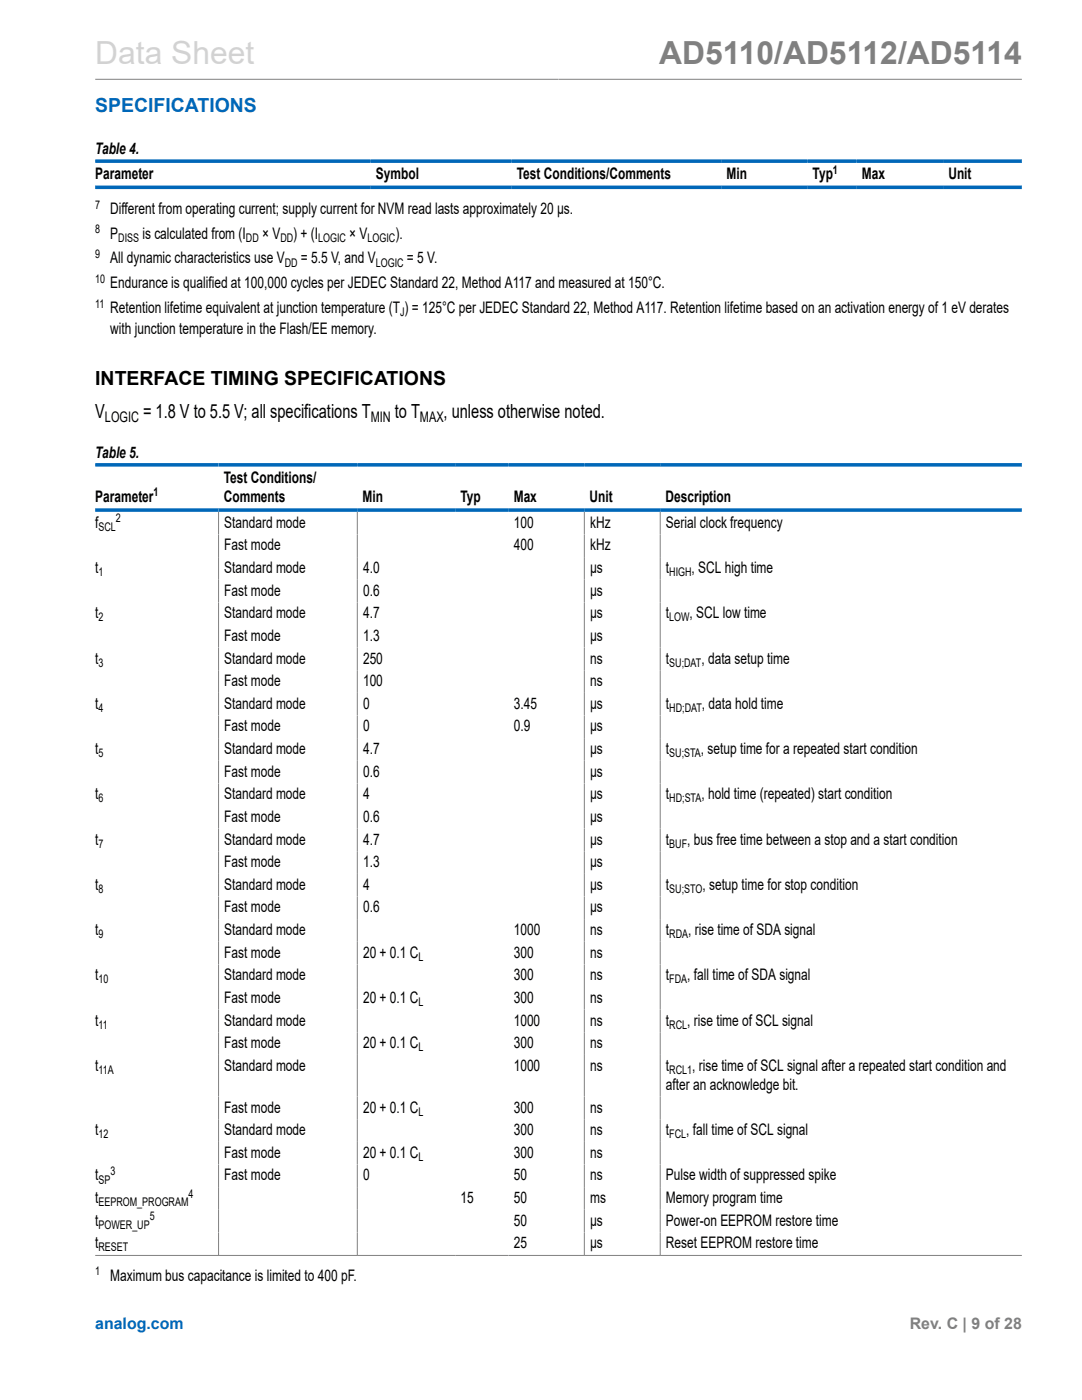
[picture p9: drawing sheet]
<svg xmlns="http://www.w3.org/2000/svg" width="216mm" height="279mm" viewBox="0 0 216 279" stroke-linecap="round" stroke-linejoin="round" font-family="sans-serif">
<defs><g id="words">
<text font-size="6.3" fill="#d3d3d3" x="19" y="12.7">Data Sheet</text>
<text font-size="6.3" fill="#808080" x="131.5" y="12.7">AD5110/AD5112/AD5114</text>
<text font-size="3.9" fill="#0067b8" x="19" y="22.3">SPECIFICATIONS</text>
<g font-size="3.9">
<text x="19" y="76.7">INTERFACE TIMING SPECIFICATIONS</text>
<text x="19" y="83.5">V</text>
<text x="28.5" y="83.5">= 1.8 V to 5.5 V; all specifications T</text>
<text x="78.8" y="83.5">to T</text>
<text x="88.5" y="83.5">, unless otherwise noted.</text>
</g>
<g font-size="3.2">
<text x="19" y="30.8">Table 4.</text>
<text x="19" y="35.7">Parameter</text>
<text x="75" y="35.7">Symbol</text>
<text x="103.1" y="35.7">Test Conditions/Comments</text>
<text x="145" y="35.7">Min</text>
<text x="162.2" y="35.7">Typ</text>
<text x="172" y="35.7">Max</text>
<text x="189.2" y="35.7">Unit</text>
<text x="22" y="42.7">Different from operating current; supply current for NVM read lasts approximately 20 µs.</text>
<text x="22" y="47.6">P</text>
<text x="28.4" y="47.6">is calculated from (I</text>
<text x="52.3" y="47.6">× V</text>
<text x="58.5" y="47.6">) + (I</text>
<text x="69.7" y="47.6">× V</text>
<text x="78.9" y="47.6">).</text>
<text x="22" y="52.6">All dynamic characteristics use V</text>
<text x="60" y="52.6">= 5.5 V, and V</text>
<text x="81.2" y="52.6">= 5 V.</text>
<text x="22" y="57.5">Endurance is qualified at 100,000 cycles per JEDEC Standard 22, Method A117 and measured at 150°C.</text>
<text x="22" y="62.4">Retention lifetime equivalent at junction temperature (T ) = 125°C per JEDEC Standard 22, Method A117. Retention lifetime based on an activation energy of 1 eV derates</text>
<text x="22" y="66.7">with junction temperature in the Flash/EE memory.</text>
<text x="19" y="91.4">Table 5.</text>
<text x="19" y="100.1">Parameter</text>
<text x="44.7" y="96.3">Test Conditions/</text>
<text x="44.7" y="100.1">Comments</text>
<text x="72.4" y="100.1">Min</text>
<text x="91.9" y="100.1">Typ</text>
<text x="102.5" y="100.1">Max</text>
<text x="117.7" y="100.1">Unit</text>
<text x="132.8" y="100.1">Description</text>
<text x="19" y="105.3">f</text>
<text x="44.8" y="105.3">Standard mode</text>
<text x="102.5" y="105.3">100</text>
<text x="117.7" y="105.3">kHz</text>
<text x="132.9" y="105.3">Serial clock frequency</text>
<text x="44.8" y="109.8">Fast mode</text>
<text x="102.5" y="109.8">400</text>
<text x="117.7" y="109.8">kHz</text>
<text x="19" y="114.4">t</text>
<text x="44.8" y="118.9">Fast mode</text>
<text x="44.8" y="114.4">Standard mode</text>
<text x="72.4" y="118.9">0.6</text>
<text x="72.4" y="114.4">4.0</text>
<text x="117.7" y="118.9">µs</text>
<text x="117.7" y="114.4">µs</text>
<text x="132.9" y="114.4">t</text>
<text x="138" y="114.4">, SCL high time</text>
<text x="19" y="123.4">t</text>
<text x="44.8" y="123.4">Standard mode</text>
<text x="72.4" y="123.4">4.7</text>
<text x="117.7" y="123.4">µs</text>
<text x="132.9" y="123.4">t</text>
<text x="137.6" y="123.4">, SCL low time</text>
<text x="44.8" y="127.9">Fast mode</text>
<text x="72.4" y="127.9">1.3</text>
<text x="117.7" y="127.9">µs</text>
<text x="19" y="132.4">t</text>
<text x="44.8" y="136.9">Fast mode</text>
<text x="44.8" y="132.4">Standard mode</text>
<text x="72.4" y="136.9">100</text>
<text x="72.4" y="132.4">250</text>
<text x="117.7" y="136.9">ns</text>
<text x="117.7" y="132.4">ns</text>
<text x="132.9" y="132.4">t</text>
<text x="140" y="132.4">, data setup time</text>
<text x="19" y="141.5">t</text>
<text x="44.8" y="141.5">Standard mode</text>
<text x="72.4" y="141.5">0</text>
<text x="102.5" y="141.5">3.45</text>
<text x="117.7" y="141.5">µs</text>
<text x="132.9" y="141.5">t</text>
<text x="140.1" y="141.5">, data hold time</text>
<text x="44.8" y="146">Fast mode</text>
<text x="72.4" y="146">0</text>
<text x="102.5" y="146">0.9</text>
<text x="117.7" y="146">µs</text>
<text x="19" y="150.5">t</text>
<text x="44.8" y="155">Fast mode</text>
<text x="44.8" y="150.5">Standard mode</text>
<text x="72.4" y="155">0.6</text>
<text x="72.4" y="150.5">4.7</text>
<text x="117.7" y="155">µs</text>
<text x="117.7" y="150.5">µs</text>
<text x="132.9" y="150.5">t</text>
<text x="139.9" y="150.5">, setup time for a repeated start condition</text>
<text x="19" y="159.5">t</text>
<text x="44.8" y="159.5">Standard mode</text>
<text x="72.4" y="159.5">4</text>
<text x="117.7" y="159.5">µs</text>
<text x="132.9" y="159.5">t</text>
<text x="140" y="159.5">, hold time (repeated) start condition</text>
<text x="44.8" y="164">Fast mode</text>
<text x="72.4" y="164">0.6</text>
<text x="117.7" y="164">µs</text>
<text x="19" y="168.5">t</text>
<text x="44.8" y="173.1">Fast mode</text>
<text x="44.8" y="168.5">Standard mode</text>
<text x="72.4" y="173.1">1.3</text>
<text x="72.4" y="168.5">4.7</text>
<text x="117.7" y="173.1">µs</text>
<text x="117.7" y="168.5">µs</text>
<text x="132.9" y="168.5">t</text>
<text x="137.1" y="168.5">, bus free time between a stop and a start condition</text>
<text x="19" y="177.6">t</text>
<text x="44.8" y="177.6">Standard mode</text>
<text x="72.4" y="177.6">4</text>
<text x="117.7" y="177.6">µs</text>
<text x="132.9" y="177.6">t</text>
<text x="140.2" y="177.6">, setup time for stop condition</text>
<text x="44.8" y="182.1">Fast mode</text>
<text x="72.4" y="182.1">0.6</text>
<text x="117.7" y="182.1">µs</text>
<text x="19" y="186.6">t</text>
<text x="44.8" y="186.6">Standard mode</text>
<text x="44.8" y="191.1">Fast mode</text>
<text x="72.4" y="191.1">20 + 0.1 C</text>
<text x="102.5" y="191.1">300</text>
<text x="102.5" y="186.6">1000</text>
<text x="117.7" y="191.1">ns</text>
<text x="117.7" y="186.6">ns</text>
<text x="132.9" y="186.6">t</text>
<text x="137.3" y="186.6">, rise time of SDA signal</text>
<text x="19" y="195.6">t</text>
<text x="44.8" y="195.6">Standard mode</text>
<text x="102.5" y="195.6">300</text>
<text x="117.7" y="195.6">ns</text>
<text x="132.9" y="195.6">t</text>
<text x="137.1" y="195.6">, fall time of SDA signal</text>
<text x="44.8" y="200.2">Fast mode</text>
<text x="72.4" y="200.2">20 + 0.1 C</text>
<text x="102.5" y="200.2">300</text>
<text x="117.7" y="200.2">ns</text>
<text x="19" y="204.7">t</text>
<text x="44.8" y="204.7">Standard mode</text>
<text x="44.8" y="209.2">Fast mode</text>
<text x="72.4" y="209.2">20 + 0.1 C</text>
<text x="102.5" y="204.7">1000</text>
<text x="102.5" y="209.2">300</text>
<text x="117.7" y="204.7">ns</text>
<text x="117.7" y="209.2">ns</text>
<text x="132.9" y="204.7">t</text>
<text x="137.1" y="204.7">, rise time of SCL signal</text>
<text x="19" y="213.7">t</text>
<text x="44.8" y="213.7">Standard mode</text>
<text x="102.5" y="213.7">1000</text>
<text x="117.7" y="213.7">ns</text>
<text x="132.9" y="213.7">t</text>
<text x="138.1" y="213.7">, rise time of SCL signal after a repeated start condition and</text>
<text x="132.9" y="217.5">after an acknowledge bit.</text>
<text x="19" y="226.5">t</text>
<text x="44.8" y="222">Fast mode</text>
<text x="44.8" y="226.5">Standard mode</text>
<text x="72.4" y="222">20 + 0.1 C</text>
<text x="102.5" y="222">300</text>
<text x="102.5" y="226.5">300</text>
<text x="117.7" y="222">ns</text>
<text x="117.7" y="226.5">ns</text>
<text x="132.9" y="226.5">t</text>
<text x="136.9" y="226.5">, fall time of SCL signal</text>
<text x="44.8" y="231.1">Fast mode</text>
<text x="72.4" y="231.1">20 + 0.1 C</text>
<text x="102.5" y="231.1">300</text>
<text x="117.7" y="231.1">ns</text>
<text x="19" y="235.6">t</text>
<text x="44.8" y="235.6">Fast mode</text>
<text x="72.4" y="235.6">0</text>
<text x="102.5" y="235.6">50</text>
<text x="117.7" y="235.6">ns</text>
<text x="132.9" y="235.6">Pulse width of suppressed spike</text>
<text x="19" y="240.1">t</text>
<text x="19" y="244.6">t</text>
<text x="91.9" y="240.1">15</text>
<text x="102.5" y="244.6">50</text>
<text x="102.5" y="240.1">50</text>
<text x="117.7" y="244.6">µs</text>
<text x="117.7" y="240.1">ms</text>
<text x="132.9" y="244.6">Power-on EEPROM restore time</text>
<text x="132.9" y="240.1">Memory program time</text>
<text x="19" y="249.1">t</text>
<text x="102.5" y="249.1">25</text>
<text x="117.7" y="249.1">µs</text>
<text x="132.9" y="249.1">Reset EEPROM restore time</text>
<text x="22" y="255.6">Maximum bus capacitance is limited to 400 pF.</text>
</g>
<text font-size="3.2" fill="#0067b8" x="19" y="265.3">analog.com</text>
<text font-size="3.2" fill="#808080" x="181.5" y="265.3">Rev. C | 9 of 28</text>
<g font-size="2.9">
<text x="20.9" y="84.3">LOGIC</text>
<text x="74" y="84.3">MIN</text>
<text x="83.8" y="84.3">MAX</text>
</g>
<g font-size="2.4">
<text x="166.2" y="34.6">1</text>
<text x="19" y="41.6">7</text>
<text x="19" y="46.6">8</text>
<text x="19" y="51.5">9</text>
<text x="23.6" y="48.2">DISS</text>
<text x="49.1" y="48.2">DD</text>
<text x="55.9" y="48.2">DD</text>
<text x="56.8" y="53.2">DD</text>
<text x="63.5" y="48.2">LOGIC</text>
<text x="73.3" y="48.2">LOGIC</text>
<text x="75" y="53.2">LOGIC</text>
<text x="19" y="56.4">10</text>
<text x="19" y="61.4">11</text>
<text x="79.8" y="63.1">J</text>
<text x="30.6" y="99">1</text>
<text x="19.7" y="106">SCL</text>
<text x="23.1" y="104.3">2</text>
<text x="19.7" y="115">1</text>
<text x="133.5" y="115">HIGH</text>
<text x="19.7" y="124">2</text>
<text x="133.5" y="124">LOW</text>
<text x="19.7" y="133.1">3</text>
<text x="133.5" y="133.1">SU;DAT</text>
<text x="19.7" y="142.1">4</text>
<text x="133.5" y="142.1">HD;DAT</text>
<text x="19.7" y="151.1">5</text>
<text x="133.5" y="151.1">SU;STA</text>
<text x="19.7" y="160.1">6</text>
<text x="133.5" y="160.1">HD;STA</text>
<text x="19.7" y="169.2">7</text>
<text x="133.5" y="169.2">BUF</text>
<text x="19.7" y="178.2">8</text>
<text x="133.5" y="178.2">SU;STO</text>
<text x="19.7" y="187.2">9</text>
<text x="83.5" y="191.8">L</text>
<text x="133.5" y="187.2">RDA</text>
<text x="19.7" y="196.3">10</text>
<text x="133.5" y="196.3">FDA</text>
<text x="83.5" y="200.8">L</text>
<text x="19.7" y="205.3">11</text>
<text x="83.5" y="209.8">L</text>
<text x="133.5" y="205.3">RCL</text>
<text x="19.7" y="214.3">11A</text>
<text x="133.5" y="214.3">RCL1</text>
<text x="19.7" y="227.2">12</text>
<text x="83.5" y="222.7">L</text>
<text x="133.5" y="227.2">FCL</text>
<text x="83.5" y="231.7">L</text>
<text x="19.7" y="236.2">SP</text>
<text x="22" y="234.5">3</text>
<text x="37.6" y="239">4</text>
<text x="19.7" y="245.2">POWER_UP</text>
<text x="19.7" y="240.7">EEPROM_PROGRAM</text>
<text x="29.9" y="243.5">5</text>
<text x="19.7" y="249.8">RESET</text>
<text x="19" y="254.5">1</text>
</g>
</g></defs>
<path d="M19 15.8h184.9M43.6 102.2v148.4M71.3 102.2v148.4M116.6 102.2v148.4M131.7 102.2v148.4M19 250.5h184.9" fill="none" stroke="#808080" stroke-width=".2"/>
<path d="M19 32.2h184.9M19 37.4h184.9M19 92.8h184.9M19 101.8h184.9" fill="none" stroke="#0067b8" stroke-width=".71"/>
<use href="#words"/>
</svg>
